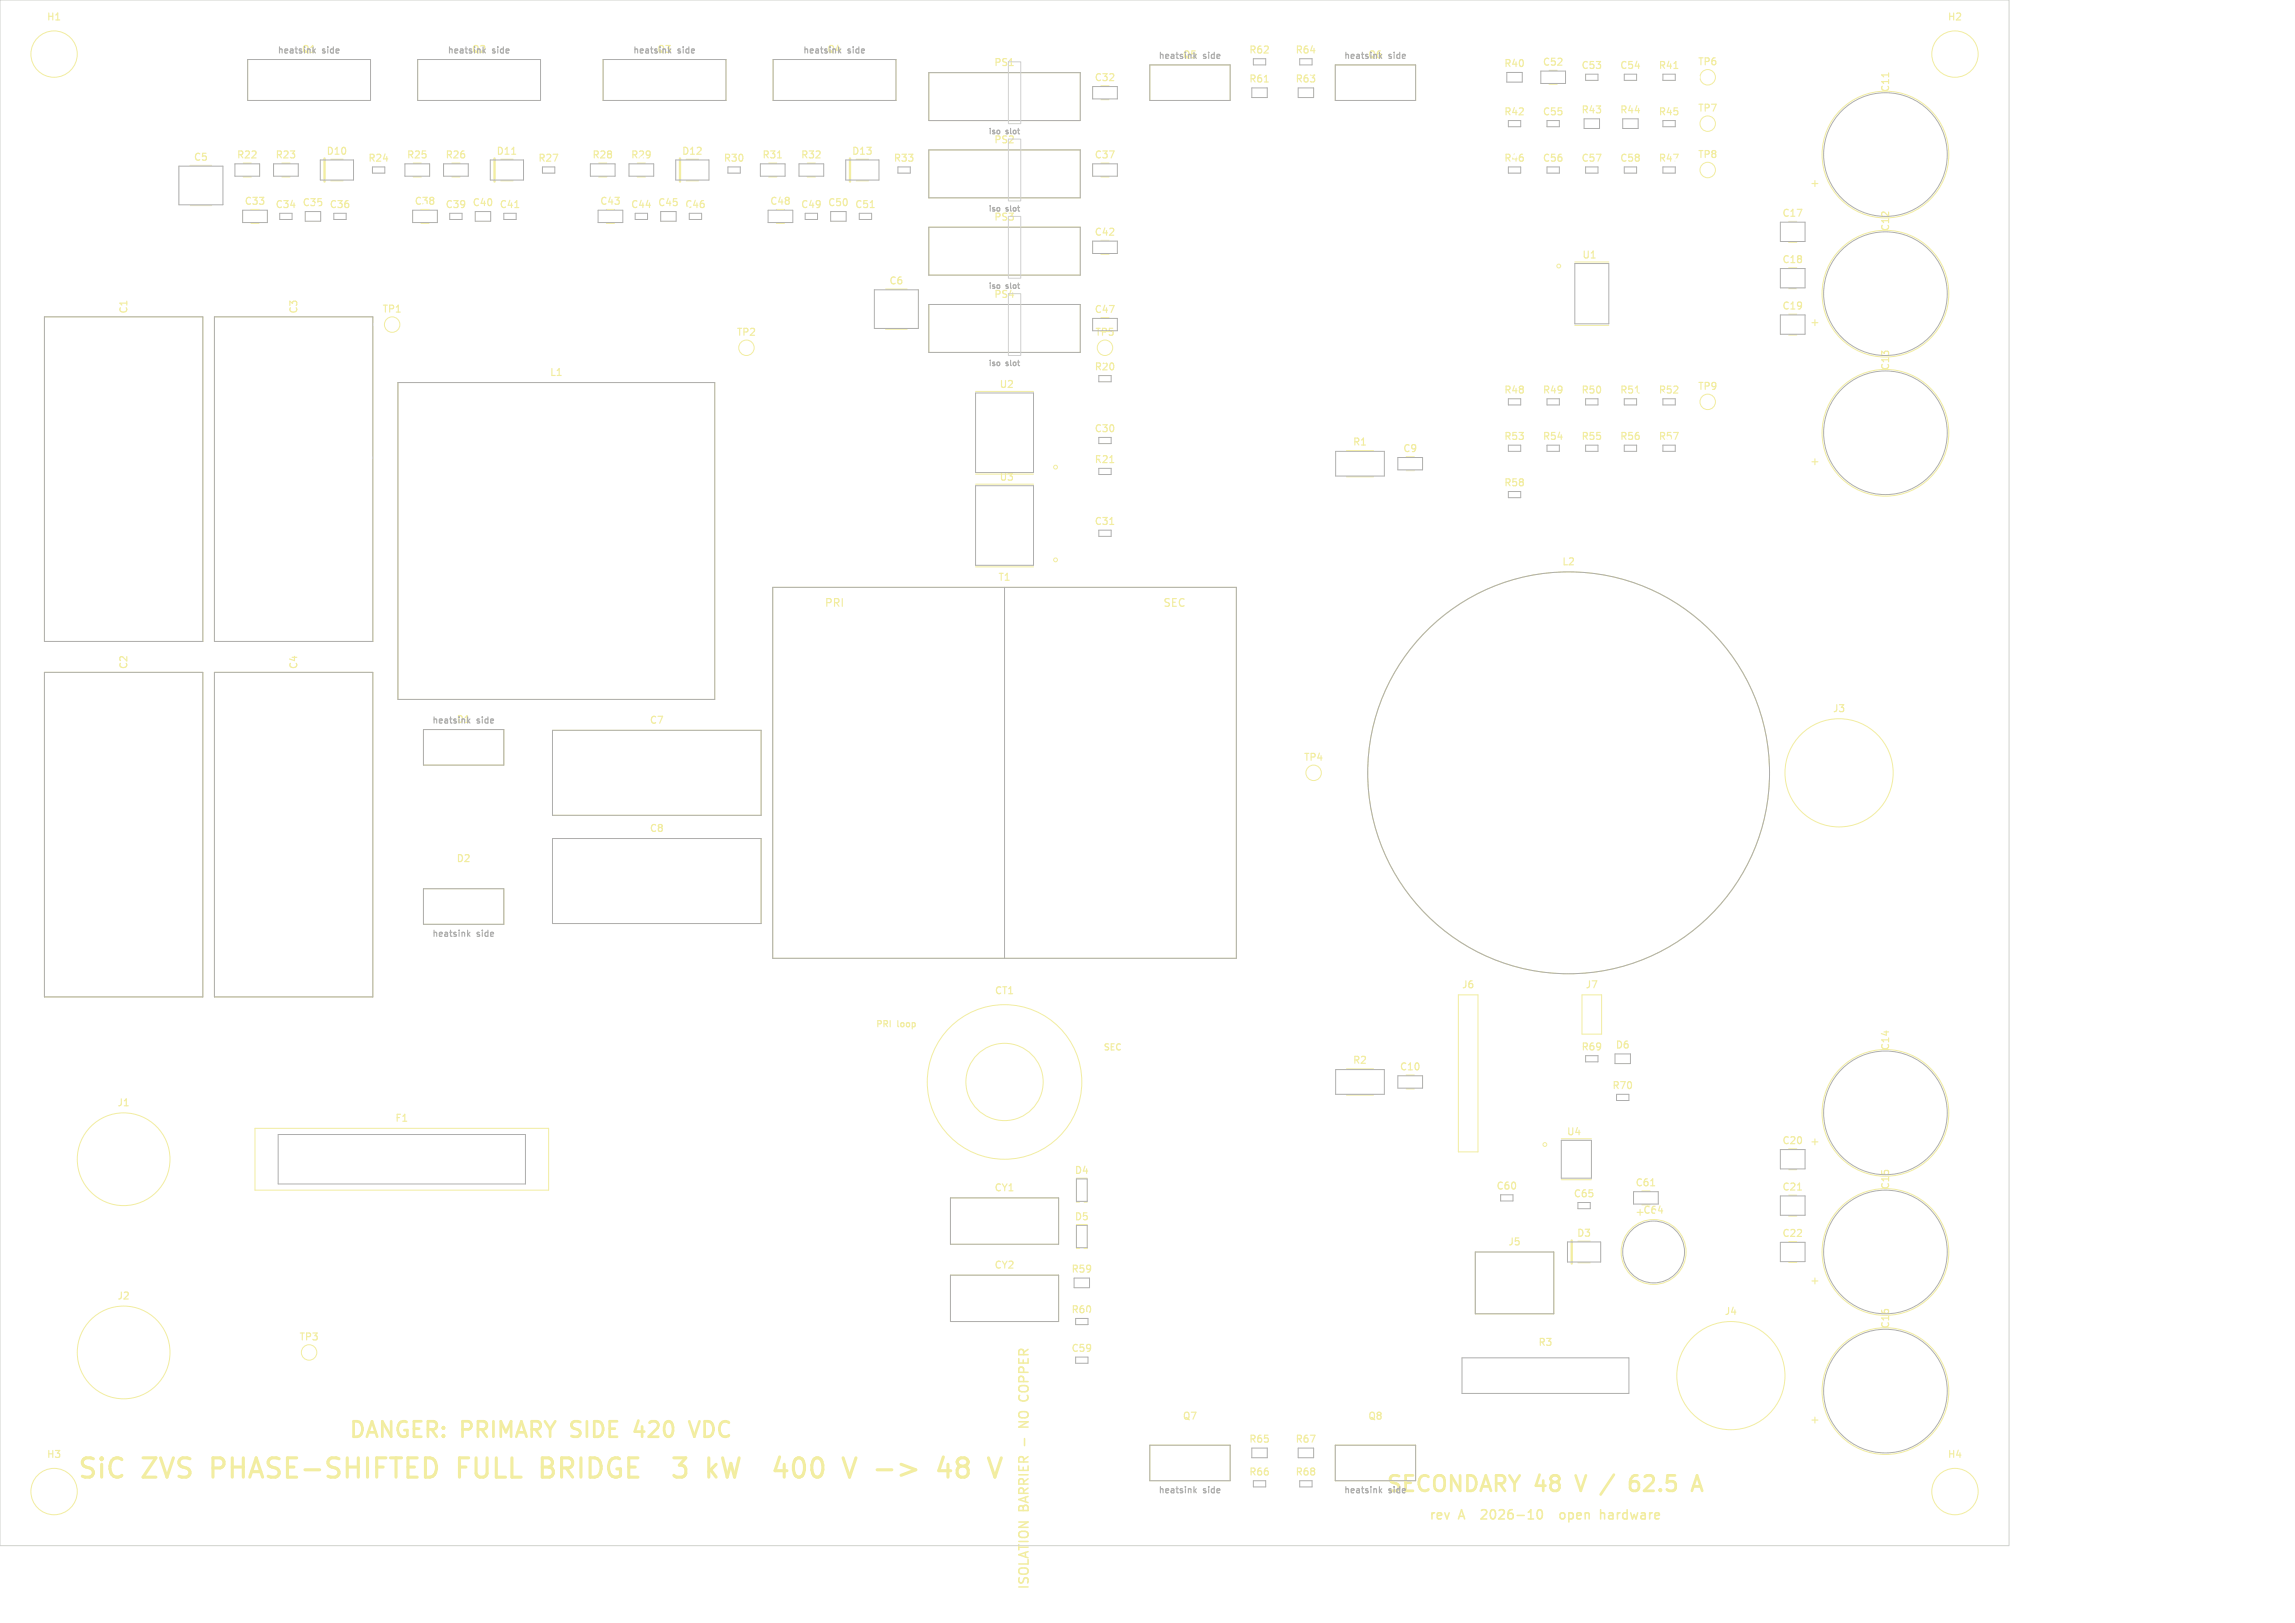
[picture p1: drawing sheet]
<svg xmlns="http://www.w3.org/2000/svg" width="297mm" height="210mm" viewBox="0 0 297 210" stroke-linecap="round" stroke-linejoin="round" font-family="sans-serif">
<defs><g id="words">
<g font-size="3.5" fill="#f2eda1">
<text x="9.8" y="191.9">SiC</text>
<text x="18.5" y="191.9">ZVS</text>
<text x="28" y="191.9">PHASE-SHIFTED</text>
<text x="60.6" y="191.9">FULL</text>
<text x="72" y="191.9">BRIDGE</text>
<text x="90.7" y="191.9">3</text>
<text x="95.7" y="191.9">kW</text>
<text x="105.8" y="191.9">400</text>
<text x="115.5" y="191.9">V -&gt;</text>
</g>
<g font-size="2.8" fill="#f2eda1">
<text x="45" y="186.5">DANGER:</text>
<text x="59.7" y="186.5">PRIMARY</text>
<text x="74.5" y="186.5">SIDE</text>
<text x="83.4" y="186.5">420</text>
<text x="91.3" y="186.5">VDC</text>
<text x="204.7" y="193.5">V</text>
<text x="212.8" y="193.5">62.5</text>
</g>
<text font-size="2.8" fill="#afafaf" x="179.2" y="193.5">SECONDARY 48</text>
<g font-size="1.7" fill="#f2eda1">
<text x="133.4" y="184" transform="rotate(-90 133.4 184)">NO</text>
<text x="133.4" y="180.3" transform="rotate(-90 133.4 180.3)">COPPER</text>
<text x="133.4" y="195.6" transform="rotate(-90 133.4 195.6)">BARRIER</text>
<text x="184.8" y="196.9">rev</text>
<text x="188.8" y="196.9">A</text>
<text x="192.4" y="196.9">2026-10</text>
<text x="203.3" y="196.9">open</text>
<text x="208.8" y="196.9">hardware</text>
<text x="133.4" y="205.8" transform="rotate(-90 133.4 205.8)">ISOLATION</text>
</g>
<g font-size="1.4" fill="#f2eda1">
<text x="235.5" y="24.5" transform="rotate(-90 235.5 24.5)">+</text>
<text x="235.5" y="42.5" transform="rotate(-90 235.5 42.5)">+</text>
<text x="235.5" y="60.5" transform="rotate(-90 235.5 60.5)">+</text>
<text x="106.6" y="78.7">PRI</text>
<text x="150.4" y="78.7">SEC</text>
<text x="235.5" y="148.5" transform="rotate(-90 235.5 148.5)">+</text>
<text x="235.5" y="166.5" transform="rotate(-90 235.5 166.5)">+</text>
<text x="235.5" y="184.5" transform="rotate(-90 235.5 184.5)">+</text>
</g>
<text font-size="1.4" fill="#fff" x="211.5" y="157.5">+ C64</text>
<g font-size="1.3" fill="#f2eda1">
<text x="6" y="2.8">H1</text>
<text x="252" y="2.8">H2</text>
<text x="128.6" y="8.8">PS1</text>
<text x="141.6" y="10.7">C32</text>
<text x="161.6" y="7.1">R62</text>
<text x="161.6" y="10.9">R61</text>
<text x="167.6" y="7.1">R64</text>
<text x="167.6" y="10.9">R63</text>
<text x="194.6" y="8.9">R40</text>
<text x="199.6" y="8.7">C52</text>
<text x="204.6" y="9.1">C53</text>
<text x="209.6" y="9.1">C54</text>
<text x="214.6" y="9.1">R41</text>
<text x="219.6" y="8.6">TP6</text>
<text x="194.6" y="15.1">R42</text>
<text x="199.6" y="15.1">C55</text>
<text x="204.6" y="14.9">R43</text>
<text x="209.6" y="14.9">R44</text>
<text x="214.6" y="15.1">R45</text>
<text x="219.6" y="14.6">TP7</text>
<text x="244.7" y="12" transform="rotate(-90 244.7 12)">C11</text>
<text x="25" y="21">C5</text>
<text x="30.6" y="20.7">R22</text>
<text x="35.6" y="20.7">R23</text>
<text x="42.2" y="20.2">D10</text>
<text x="47.6" y="21.1">R24</text>
<text x="52.6" y="20.7">R25</text>
<text x="57.6" y="20.7">R26</text>
<text x="64.2" y="20.2">D11</text>
<text x="69.6" y="21.1">R27</text>
<text x="76.6" y="20.7">R28</text>
<text x="88.2" y="20.2">D12</text>
<text x="93.6" y="21.1">R30</text>
<text x="98.6" y="20.7">R31</text>
<text x="103.6" y="20.7">R32</text>
<text x="110.2" y="20.2">D13</text>
<text x="115.6" y="21.1">R33</text>
<text x="128.6" y="18.8">PS2</text>
<text x="141.6" y="20.7">C37</text>
<text x="199.6" y="21.1">C56</text>
<text x="204.6" y="21.1">C57</text>
<text x="209.6" y="21.1">C58</text>
<text x="219.6" y="20.6">TP8</text>
<text x="31.6" y="26.7">C33</text>
<text x="35.6" y="27.1">C34</text>
<text x="42.6" y="27.1">C36</text>
<text x="57.6" y="27.1">C39</text>
<text x="61.1" y="26.9">C40</text>
<text x="64.6" y="27.1">C41</text>
<text x="77.6" y="26.7">C43</text>
<text x="81.6" y="27.1">C44</text>
<text x="85.1" y="26.9">C45</text>
<text x="99.6" y="26.7">C48</text>
<text x="103.6" y="27.1">C49</text>
<text x="107.1" y="26.9">C50</text>
<text x="128.6" y="28.8">PS3</text>
<text x="230.6" y="28.2">C17</text>
<text x="141.6" y="30.7">C42</text>
<text x="204.7" y="33.6">U1</text>
<text x="230.6" y="34.3">C18</text>
<text x="244.7" y="30" transform="rotate(-90 244.7 30)">C12</text>
<text x="16.7" y="40.7" transform="rotate(-90 16.7 40.7)">C1</text>
<text x="38.7" y="40.7" transform="rotate(-90 38.7 40.7)">C3</text>
<text x="49.4" y="40.6">TP1</text>
<text x="115" y="37">C6</text>
<text x="128.6" y="38.7">PS4</text>
<text x="141.6" y="40.7">C47</text>
<text x="230.6" y="40.3">C19</text>
<text x="95.2" y="43.6">TP2</text>
<text x="141.6" y="43.6">TP5</text>
<text x="71.1" y="48.9">L1</text>
<text x="129.3" y="50.4">U2</text>
<text x="141.6" y="48.1">R20</text>
<text x="194.6" y="51.1">R48</text>
<text x="199.6" y="51.1">R49</text>
<text x="204.6" y="51.1">R50</text>
<text x="219.6" y="50.6">TP9</text>
<text x="244.7" y="48" transform="rotate(-90 244.7 48)">C13</text>
<text x="141.6" y="56.1">C30</text>
<text x="175" y="57.9">R1</text>
<text x="181.5" y="58.7">C9</text>
<text x="194.6" y="57.1">R53</text>
<text x="199.6" y="57.1">R54</text>
<text x="204.6" y="57.1">R55</text>
<text x="209.6" y="57.1">R56</text>
<text x="129.3" y="62.4">U3</text>
<text x="194.6" y="63.1">R58</text>
<text x="141.6" y="68.1">C31</text>
<text x="129.1" y="75.4">T1</text>
<text x="202.1" y="73.4">L2</text>
<text x="16.7" y="86.7" transform="rotate(-90 16.7 86.7)">C2</text>
<text x="38.7" y="86.7" transform="rotate(-90 38.7 86.7)">C4</text>
<text x="84" y="93.8">C7</text>
<text x="237.1" y="92.4">J3</text>
<text x="168.6" y="98.7">TP4</text>
<text x="84" y="107.8">C8</text>
<text x="59" y="111.8">D2</text>
<text x="128.6" y="128.8">CT1</text>
<text x="189.1" y="128.1">J6</text>
<text x="205.1" y="128.1">J7</text>
<text x="175" y="137.9">R2</text>
<text x="204.6" y="136.1">R69</text>
<text x="209" y="135.9">D6</text>
<text x="244.7" y="136" transform="rotate(-90 244.7 136)">C14</text>
<text x="15.1" y="143.3">J1</text>
<text x="181.1" y="138.7">C10</text>
<text x="208.6" y="141.1">R70</text>
<text x="51.1" y="145.3">F1</text>
<text x="202.7" y="147.1">U4</text>
<text x="230.6" y="148.2">C20</text>
<text x="128.6" y="154.3">CY1</text>
<text x="139" y="152.1">D4</text>
<text x="193.6" y="154.1">C60</text>
<text x="203.6" y="155.1">C65</text>
<text x="211.6" y="153.7">C61</text>
<text x="230.6" y="154.2">C21</text>
<text x="244.7" y="154" transform="rotate(-90 244.7 154)">C15</text>
<text x="195.1" y="161.3">J5</text>
<text x="204" y="160.2">D3</text>
<text x="230.6" y="160.3">C22</text>
<text x="128.6" y="164.3">CY2</text>
<text x="138.6" y="164.9">R59</text>
<text x="15.1" y="168.3">J2</text>
<text x="38.6" y="173.6">TP3</text>
<text x="223.1" y="170.3">J4</text>
<text x="244.7" y="172" transform="rotate(-90 244.7 172)">C16</text>
<text x="138.6" y="175.1">C59</text>
<text x="199" y="174.3">R3</text>
<text x="153" y="183.9">Q7</text>
<text x="177" y="183.9">Q8</text>
<text x="6" y="188.8">H3</text>
<text x="161.6" y="191.1">R66</text>
<text x="161.6" y="186.9">R65</text>
<text x="167.6" y="191.1">R68</text>
<text x="167.6" y="186.9">R67</text>
<text x="252" y="188.8">H4</text>
</g>
<g font-size="1.3" fill="#afafaf">
<text x="39" y="7.1">Q1</text>
<text x="61" y="7.1">Q2</text>
<text x="85" y="7.1">Q3</text>
<text x="107" y="7.1">Q4</text>
<text x="153" y="7.8">Q5</text>
<text x="177" y="7.8">Q6</text>
<text x="59" y="93.7">D1</text>
<text x="139" y="158.1">D5</text>
</g>
<g font-size="1.3" fill="#fff">
<text x="81.6" y="20.7">R29</text>
<text x="194.6" y="21.1">R46</text>
<text x="214.6" y="21.1">R47</text>
<text x="39.1" y="26.9">C35</text>
<text x="53.6" y="26.7">C38</text>
<text x="88.6" y="27.1">C46</text>
<text x="110.6" y="27.1">C51</text>
<text x="209.6" y="51.1">R51</text>
<text x="214.6" y="51.1">R52</text>
<text x="214.6" y="57.1">R57</text>
<text x="141.6" y="60.1">R21</text>
<text x="138.6" y="170.1">R60</text>
</g>
<g font-size="1.1" fill="#afafaf">
<text x="35.8" y="7.1">heatsink</text>
<text x="41.7" y="7.1">side</text>
<text x="57.8" y="7.1">heatsink</text>
<text x="63.7" y="7.1">side</text>
<text x="81.8" y="7.1">heatsink</text>
<text x="87.7" y="7.1">side</text>
<text x="103.8" y="7.1">heatsink</text>
<text x="109.7" y="7.1">side</text>
<text x="149.8" y="7.8">heatsink</text>
<text x="155.7" y="7.8">side</text>
<text x="173.8" y="7.8">heatsink</text>
<text x="179.7" y="7.8">side</text>
<text x="55.8" y="93.8">heatsink</text>
<text x="61.7" y="93.8">side</text>
<text x="55.8" y="121.4">heatsink</text>
<text x="61.7" y="121.4">side</text>
<text x="149.8" y="193.4">heatsink</text>
<text x="155.7" y="193.4">side</text>
<text x="173.8" y="193.4">heatsink</text>
<text x="179.7" y="193.4">side</text>
</g>
<g font-size="1.1" fill="#f2eda1">
<text x="113.3" y="133.1">PRI</text>
<text x="116.1" y="133.1">loop</text>
<text x="142.7" y="136.1">SEC</text>
</g>
<g font-size="1" fill="#afafaf">
<text x="127.8" y="17.6">iso</text>
<text x="130.2" y="17.6">slot</text>
<text x="127.8" y="27.6">iso</text>
<text x="130.2" y="27.6">slot</text>
<text x="127.8" y="37.6">iso</text>
<text x="130.2" y="37.6">slot</text>
<text x="127.8" y="47.6">iso</text>
<text x="130.2" y="47.6">slot</text>
</g>
</g></defs>
<path d="M131.9 180.6v.5M132.6 186.1v1M133 180.6v.5M133 184l-1.2 .7h1.2M191.9 195.3l-.2 .2M192.3 195.9l-.6 .6h.7M199 195.5l.3-.2a.75 .75 0 0 1 0 1.2l-.3-.1M201.9 195.9l.2-.2 .4 .2v.4l-.1 .2h-.3l-.2-.1zM207.1 195.3v1.2M207.3 195.7h.2l.2 .2v.6M208.6 195.7l-.4 .1M208.6 196.1h-.3a.24 .24 0 0 0-.1 .2 .24 .24 0 0 0 .1 .2h.3" fill="none" stroke="#f2eda1" stroke-width=".2"/>
<path d="M82.6 183.8l-.5 1.4h1.3M89.2 183.9l.7 2 .6-2M208.9 190.8l-1.8 2.6M211.9 190.9a.79 .79 0 0 0-.9 .9v.7l.1 .3 .6 .1 .3-.2M212 191.9l-.3-.2h-.4l-.3 .2v.1M219 192.9l.6-2 .7 2M219.1 192.3h1" fill="none" stroke="#f2eda1" stroke-width=".35"/>
<g fill="none" stroke="#f2eda1" stroke-width=".4">
<path d="M59.5 189.8h.8M60.7 188.6h-1.2v2.5M70.2 189.8h.8M70.2 188.6h.8l.3 .2M70.2 191.1h.9M71 189.8l.4 .1M71.3 189.7l-.3 .1M87.2 188.6h1.5l-.8 1a.68 .68 0 0 1 .8 .5v.6l-.2 .3-.2 .1h-.7l-.4-.2M93.5 188.6l.6 2.5 .5-1.7 .5 1.7M103 188.8a.59 .59 0 0 1 1 .3 1.95 1.95 0 0 1-.2 1.9 .59 .59 0 0 1-1-.3 1.95 1.95 0 0 1 .2-1.9zM113.5 190.2h1.9M124.3 188.6h.5a.54 .54 0 0 1 .5 .6 .54 .54 0 0 1-.5 .5"/>
<path d="M124.3 189.7h.5M124.8 189.7l.4 .2 .1 .3v.5l-.1 .2-.4 .2h-.5M127.9 188.6l.9 2.5 .8-2.5"/>
</g>
<g fill="none" stroke="#f2eda1" stroke-width=".15">
<path d="M66.2 20h.5M130.6 8.5h.5M163.6 10.6h.5M216.6 8.9h.5M244.4 9.4v.6M66.6 26.9h.5M100.6 20.4h.5M112.6 26.9h.5M143.6 59.9h.5M211.6 50.9h.5M143.6 67.9h.5M213.6 153.4h.5"/>
<path d="M232.6 154h.5"/>
</g>
<g fill="none" stroke="#f2eda1" stroke-width=".13">
<path d="M32 7.7h16v5.3h-16zM54 7.7h16v5.3h-16zM78 7.7h16v5.3h-16zM100.1 7.7h15.8v5.3h-15.8zM120.2 9.4h19.6v6.2h-19.6zM120.2 19.4h19.6v6.2h-19.6zM142.5 12.9h1M148.8 8.4h10.4v4.6h-10.4zM172.8 8.4h10.4v4.6h-10.4zM200.5 10.9h1M24.6 21.4h2.8M24.6 26.6h2.8"/>
<path d="M31.5 22.9h1M32.5 28.9h1M36.5 22.9h1M42.8 23.4h1.6M53.5 22.9h1M54.5 28.9h1M58.5 22.9h1M64.8 23.4h1.6M77.5 22.9h1M78.5 28.9h1M82.5 22.9h1M88.8 23.4h1.6"/>
<path d="M99.5 22.9h1M100.5 28.9h1M104.5 22.9h1M110.8 23.4h1.6M114.6 37.4h2.8M120.2 29.4h19.6v6.2h-19.6zM120.2 39.4h19.6v6.2h-19.6zM142.5 22.9h1M142.5 32.9h1M203.8 33.9h4.4M231.5 37.3h1M231.5 31.3h1"/>
<path d="M5.8 41h20.4v42h-20.4zM27.8 41h20.5v42h-20.5zM51.5 49.5h41v41h-41zM114.6 42.6h2.8M126.2 50.6h7.6M174.3 58.3h3.4M203.8 42.1h4.4M231.5 43.3h1M100 76h60v48h-60zM126.2 73.4h7.6M126.2 62.7h7.6M126.2 61.3h7.6"/>
<path d="M174.3 61.7h3.4M182 60.9h1M5.8 87h20.4v42h-20.4zM27.8 87h20.5v42h-20.5zM54.8 94.4h10.4v4.6h-10.4zM71.5 94.5h27v11h-27zM54.8 115h10.4v4.6h-10.4zM71.5 108.5h27v11h-27zM174.3 138.3h3.4M188.7 128.7h2.6v20.4h-2.6zM204.7 128.7h2.6v5.1h-2.6zM33 146h38v8h-38z"/>
<path d="M123 155h14v6h-14zM139.3 155.6h.4M140.3 155.6h.4M174.3 141.7h3.4M182 140.9h1M202 147.3h4M202 152.6h4M231.5 157.3h1M231.5 151.3h1M123 165h14v6h-14zM139.3 161.6h.4M140.3 161.6h.4"/>
<path d="M190.9 162h10.2v8h-10.2zM204.2 163.4h1.6M231.5 163.3h1M148.8 187h10.4v4.6h-10.4zM172.8 187h10.4v4.6h-10.4z"/>
<circle cx="7" cy="7" r="3"/>
<circle cx="221" cy="10" r="1"/>
<circle cx="221" cy="16" r="1"/>
<circle cx="253" cy="7" r="3"/>
<circle cx="201.7" cy="34.4" r=".25"/>
<circle cx="221" cy="22" r="1"/>
<circle cx="244" cy="20" r="8.2"/>
<circle cx="244" cy="38" r="8.2"/>
<circle cx="50.7" cy="42" r="1"/>
<circle cx="96.6" cy="45" r="1"/>
<circle cx="143" cy="45" r="1"/>
<circle cx="221" cy="52" r="1"/>
<circle cx="244" cy="56" r="8.2"/>
<circle cx="136.6" cy="60.4" r=".25"/>
<circle cx="136.6" cy="72.4" r=".25"/>
<circle cx="170" cy="100" r="1"/>
<circle cx="238" cy="100" r="7"/>
<circle cx="203" cy="100" r="26"/>
<circle cx="130" cy="140" r="10"/>
<circle cx="130" cy="140" r="5"/>
<circle cx="16" cy="150" r="6"/>
<circle cx="199.9" cy="148.1" r=".25"/>
<circle cx="244" cy="144" r="8.2"/>
<circle cx="16" cy="175" r="6"/>
<circle cx="40" cy="175" r="1"/>
<circle cx="214" cy="162" r="4.2"/>
<circle cx="224" cy="178" r="7"/>
<circle cx="244" cy="162" r="8.2"/>
<circle cx="7" cy="193" r="3"/>
<circle cx="244" cy="180" r="8.2"/>
<circle cx="253" cy="193" r="3"/>
</g>
<path d="M42 20.5v3M64 20.5v3M88 20.5v3M110 20.5v3M203.4 160.5v3" fill="none" stroke="#f2eda1" stroke-width=".3"/>
<g fill="#fff" stroke="#fff" stroke-width=".13">
<circle cx="193" cy="10" r=".2"/>
<circle cx="141.7" cy="58.2" r=".2"/>
<circle cx="194.2" cy="156" r=".2"/>
<circle cx="141.5" cy="63.5" r=".2"/>
<circle cx="191.5" cy="10" r=".2"/>
<circle cx="143" cy="12" r=".2"/>
<circle cx="196" cy="144" r=".2"/>
<circle cx="217" cy="59.2" r=".2"/>
<circle cx="192" cy="19.8" r=".2"/>
<circle cx="194.2" cy="19.8" r=".2"/>
<circle cx="194.2" cy="22" r=".2"/>
<circle cx="192" cy="36.2" r=".2"/>
<circle cx="219.7" cy="10" r=".2"/>
<circle cx="219.7" cy="40.5" r=".2"/>
<circle cx="141" cy="153" r=".2"/>
<circle cx="209.2" cy="20.8" r=".2"/>
<circle cx="195.8" cy="53.2" r=".2"/>
<circle cx="200.2" cy="53.2" r=".2"/>
<circle cx="195.2" cy="17" r=".2"/>
<circle cx="195.2" cy="35" r=".2"/>
<circle cx="48" cy="59.2" r=".2"/>
<circle cx="35.8" cy="23.5" r=".2"/>
<circle cx="59" cy="23.5" r=".2"/>
<circle cx="94" cy="52.8" r=".2"/>
<circle cx="104.7" cy="37.8" r=".2"/>
<circle cx="94" cy="37.8" r=".2"/>
<circle cx="82" cy="23.5" r=".2"/>
<circle cx="114.5" cy="71.2" r=".2"/>
<circle cx="116" cy="64.7" r=".2"/>
<circle cx="99.3" cy="23.5" r=".2"/>
<circle cx="119.3" cy="8.7" r=".2"/>
<circle cx="125" cy="8.7" r=".2"/>
<circle cx="94" cy="33.8" r=".2"/>
<circle cx="94" cy="23.2" r=".2"/>
<circle cx="117.5" cy="23" r=".2"/>
<circle cx="120.7" cy="26.5" r=".2"/>
<circle cx="115.7" cy="26.5" r=".2"/>
<circle cx="140" cy="62" r=".2"/>
<circle cx="218.5" cy="22" r=".2"/>
<circle cx="141.5" cy="72.5" r=".2"/>
<circle cx="219" cy="38.8" r=".2"/>
<circle cx="218.5" cy="32" r=".2"/>
<circle cx="217.7" cy="38" r=".2"/>
<circle cx="142.7" cy="71.2" r=".2"/>
<circle cx="217" cy="32" r=".2"/>
<circle cx="195.8" cy="149.2" r=".2"/>
<circle cx="216.7" cy="38.2" r=".2"/>
<circle cx="199.2" cy="92" r=".2"/>
<circle cx="199.2" cy="90.5" r=".2"/>
<circle cx="217.7" cy="39.2" r=".2"/>
<circle cx="195.8" cy="152" r=".2"/>
<circle cx="202" cy="171" r=".2"/>
<circle cx="40" cy="176.7" r=".2"/>
<circle cx="118.5" cy="43.5" r=".2"/>
<circle cx="28.5" cy="27.5" r=".2"/>
<circle cx="195.2" cy="43.2" r=".2"/>
<circle cx="196" cy="45.5" r=".2"/>
<circle cx="176.8" cy="16.5" r=".2"/>
<circle cx="155.2" cy="183.5" r=".2"/>
<circle cx="183.9" cy="61.9" r=".2"/>
<circle cx="143" cy="46.7" r=".2"/>
<circle cx="201.8" cy="59.4" r=".2"/>
<circle cx="206.8" cy="53.4" r=".2"/>
<circle cx="144.4" cy="13.8" r=".2"/>
<circle cx="211.8" cy="59.4" r=".2"/>
<circle cx="196.5" cy="150.6" r=".2"/>
<circle cx="169.8" cy="193.4" r=".2"/>
<circle cx="163.8" cy="193.4" r=".2"/>
<circle cx="202.4" cy="11.8" r=".2"/>
<circle cx="144.4" cy="23.8" r=".2"/>
<circle cx="143.8" cy="70.4" r=".2"/>
<circle cx="141" cy="167.7" r=".2"/>
<circle cx="233.4" cy="38.3" r=".2"/>
<circle cx="216.8" cy="53.4" r=".2"/>
<circle cx="187.7" cy="178" r=".2"/>
<circle cx="207.1" cy="163.9" r=".2"/>
<circle cx="144.4" cy="33.8" r=".2"/>
<circle cx="211.8" cy="23.4" r=".2"/>
<circle cx="143.8" cy="50.4" r=".2"/>
<circle cx="183.9" cy="141.8" r=".2"/>
<circle cx="201.8" cy="53.4" r=".2"/>
<circle cx="140.7" cy="68.6" r=".2"/>
<circle cx="205.8" cy="157.4" r=".2"/>
<circle cx="137.7" cy="161" r=".2"/>
<circle cx="206.8" cy="11.4" r=".2"/>
<circle cx="233.4" cy="44.3" r=".2"/>
<circle cx="140.7" cy="55.4" r=".2"/>
<circle cx="143.8" cy="58.4" r=".2"/>
<circle cx="140.7" cy="67.4" r=".2"/>
<circle cx="140.7" cy="56.6" r=".2"/>
<circle cx="137.7" cy="155" r=".2"/>
<circle cx="201.8" cy="17.4" r=".2"/>
<circle cx="233.4" cy="164.3" r=".2"/>
<circle cx="140.8" cy="177.4" r=".2"/>
<circle cx="215.9" cy="34.4" r=".2"/>
<circle cx="211.8" cy="11.4" r=".2"/>
<circle cx="233.4" cy="152.3" r=".2"/>
<circle cx="143.8" cy="62.4" r=".2"/>
<circle cx="187.7" cy="180" r=".2"/>
<circle cx="196.8" cy="53.4" r=".2"/>
<circle cx="163.8" cy="9.4" r=".2"/>
<circle cx="196.8" cy="65.4" r=".2"/>
<circle cx="209" cy="138.7" r=".2"/>
<circle cx="233.4" cy="32.3" r=".2"/>
<circle cx="144.4" cy="40.1" r=".2"/>
<circle cx="169.8" cy="9.4" r=".2"/>
<circle cx="187.7" cy="176" r=".2"/>
<circle cx="216.8" cy="23.4" r=".2"/>
<circle cx="195.8" cy="156.4" r=".2"/>
<circle cx="196.8" cy="17.4" r=".2"/>
<circle cx="233.4" cy="158.3" r=".2"/>
<circle cx="216.8" cy="17.4" r=".2"/>
<circle cx="204.5" cy="95.3" r=".2"/>
<circle cx="167" cy="12" r=".2"/>
<circle cx="192.7" cy="95.3" r=".2"/>
<circle cx="212.3" cy="149.2" r=".2"/>
<circle cx="167" cy="188" r=".2"/>
<circle cx="212.3" cy="152" r=".2"/>
<circle cx="194" cy="55.5" r=".2"/>
<circle cx="194.2" cy="37.2" r=".2"/>
<circle cx="194" cy="60" r=".2"/>
<circle cx="209.2" cy="22" r=".2"/>
<circle cx="48.5" cy="42" r=".2"/>
<circle cx="94.5" cy="45" r=".2"/>
<circle cx="218.5" cy="63.5" r=".2"/>
<circle cx="217" cy="63.5" r=".2"/>
<circle cx="218.7" cy="39.8" r=".2"/>
<circle cx="195.2" cy="39.8" r=".2"/>
<circle cx="203" cy="52.5" r=".2"/>
<circle cx="23.5" cy="27.5" r=".2"/>
<circle cx="113.5" cy="43.5" r=".2"/>
<circle cx="204.2" cy="10" r=".2"/>
<circle cx="212.2" cy="32.7" r=".2"/>
<circle cx="34.5" cy="29.8" r=".2"/>
<circle cx="118.5" cy="58" r=".2"/>
<circle cx="113.5" cy="20.3" r=".2"/>
<circle cx="113.5" cy="54" r=".2"/>
<circle cx="112.7" cy="35" r=".2"/>
<circle cx="116" cy="70" r=".2"/>
<circle cx="110.3" cy="32" r=".2"/>
<circle cx="103.5" cy="44.8" r=".2"/>
<circle cx="118.5" cy="66" r=".2"/>
<circle cx="104" cy="29" r=".2"/>
<circle cx="116" cy="60.5" r=".2"/>
<circle cx="118.3" cy="10.3" r=".2"/>
<circle cx="116" cy="51.5" r=".2"/>
<circle cx="117" cy="24.5" r=".2"/>
<circle cx="118.5" cy="72.5" r=".2"/>
<circle cx="117.3" cy="30.5" r=".2"/>
<circle cx="106.3" cy="36.5" r=".2"/>
<circle cx="122" cy="62" r=".2"/>
<circle cx="106.3" cy="29.2" r=".2"/>
<circle cx="230.6" cy="32.3" r=".2"/>
<circle cx="230.6" cy="152.3" r=".2"/>
<circle cx="230.6" cy="164.3" r=".2"/>
<circle cx="230.6" cy="38.3" r=".2"/>
<circle cx="230.6" cy="158.3" r=".2"/>
<circle cx="230.6" cy="44.3" r=".2"/>
<circle cx="205" cy="17.7" r=".2"/>
<circle cx="196.2" cy="136.3" r=".2"/>
<circle cx="195.2" cy="60.2" r=".2"/>
<circle cx="210.3" cy="11" r=".2"/>
<circle cx="207.7" cy="32.8" r=".2"/>
<circle cx="58.2" cy="14" r=".75"/>
<circle cx="60.7" cy="14" r=".75"/>
<circle cx="63.3" cy="14" r=".75"/>
<circle cx="65.8" cy="14" r=".75"/>
<circle cx="206" cy="130" r=".5"/>
<circle cx="206" cy="132.5" r=".5"/>
<circle cx="188" cy="96" r="1.6"/>
<circle cx="188" cy="104" r="1.6"/>
<circle cx="218" cy="96" r="1.6"/>
<circle cx="218" cy="104" r="1.6"/>
<circle cx="38" cy="80.7" r=".65"/>
<circle cx="38" cy="43.2" r=".65"/>
<circle cx="116" cy="145" r=".75"/>
<circle cx="116" cy="135" r=".75"/>
<circle cx="144" cy="137.5" r=".45"/>
<circle cx="144" cy="142.5" r=".45"/>
<circle cx="212.2" cy="162" r=".45"/>
<circle cx="215.7" cy="162" r=".45"/>
<circle cx="123.8" cy="168" r=".6"/>
<circle cx="136.2" cy="168" r=".6"/>
<circle cx="238" cy="100" r="2.75"/>
<circle cx="244" cy="41.7" r=".6"/>
<circle cx="244" cy="34.2" r=".6"/>
<circle cx="104.2" cy="14" r=".75"/>
<circle cx="106.7" cy="14" r=".75"/>
<circle cx="109.3" cy="14" r=".75"/>
<circle cx="111.8" cy="14" r=".75"/>
<circle cx="57.5" cy="100" r=".7"/>
<circle cx="62.5" cy="100" r=".7"/>
<circle cx="73.7" cy="100" r=".6"/>
<circle cx="96.2" cy="100" r=".6"/>
<circle cx="16" cy="80.7" r=".65"/>
<circle cx="16" cy="43.2" r=".65"/>
<circle cx="123.8" cy="158" r=".6"/>
<circle cx="136.2" cy="158" r=".6"/>
<circle cx="244" cy="183.7" r=".6"/>
<circle cx="244" cy="176.2" r=".6"/>
<circle cx="82.2" cy="14" r=".75"/>
<circle cx="84.7" cy="14" r=".75"/>
<circle cx="87.3" cy="14" r=".75"/>
<circle cx="89.8" cy="14" r=".75"/>
<circle cx="151.5" cy="14" r=".65"/>
<circle cx="154" cy="14" r=".65"/>
<circle cx="156.5" cy="14" r=".65"/>
<circle cx="16" cy="175" r="2.25"/>
<circle cx="244" cy="165.7" r=".6"/>
<circle cx="244" cy="158.2" r=".6"/>
<circle cx="175.5" cy="14" r=".65"/>
<circle cx="178" cy="14" r=".65"/>
<circle cx="180.5" cy="14" r=".65"/>
<circle cx="62.5" cy="114" r=".7"/>
<circle cx="57.5" cy="114" r=".7"/>
<circle cx="73.7" cy="114" r=".6"/>
<circle cx="96.2" cy="114" r=".6"/>
<circle cx="7" cy="7" r="2.15"/>
<circle cx="57" cy="67.5" r=".75"/>
<circle cx="57" cy="72.5" r=".75"/>
<circle cx="87" cy="67.5" r=".75"/>
<circle cx="87" cy="72.5" r=".75"/>
<circle cx="244" cy="59.7" r=".6"/>
<circle cx="244" cy="52.2" r=".6"/>
<circle cx="190" cy="130" r=".5"/>
<circle cx="190" cy="132.5" r=".5"/>
<circle cx="190" cy="135.1" r=".5"/>
<circle cx="190" cy="137.6" r=".5"/>
<circle cx="190" cy="140.2" r=".5"/>
<circle cx="190" cy="142.7" r=".5"/>
<circle cx="190" cy="145.2" r=".5"/>
<circle cx="190" cy="147.8" r=".5"/>
<circle cx="180.5" cy="186" r=".65"/>
<circle cx="178" cy="186" r=".65"/>
<circle cx="175.5" cy="186" r=".65"/>
<circle cx="253" cy="193" r="2.15"/>
<circle cx="108" cy="92.4" r=".75"/>
<circle cx="108" cy="97.5" r=".75"/>
<circle cx="108" cy="102.5" r=".75"/>
<circle cx="108" cy="107.6" r=".75"/>
<circle cx="108" cy="112.7" r=".75"/>
<circle cx="108" cy="117.8" r=".75"/>
<circle cx="108" cy="82.2" r=".75"/>
<circle cx="108" cy="87.3" r=".75"/>
<circle cx="152" cy="82.2" r=".75"/>
<circle cx="152" cy="87.3" r=".75"/>
<circle cx="152" cy="92.4" r=".75"/>
<circle cx="152" cy="97.5" r=".75"/>
<circle cx="152" cy="102.5" r=".75"/>
<circle cx="152" cy="107.6" r=".75"/>
<circle cx="152" cy="112.7" r=".75"/>
<circle cx="152" cy="117.8" r=".75"/>
<circle cx="7" cy="193" r="2.15"/>
<circle cx="253" cy="7" r="2.15"/>
<circle cx="137.6" cy="12" r=".5"/>
<circle cx="135.1" cy="12" r=".5"/>
<circle cx="127.5" cy="12" r=".5"/>
<circle cx="124.9" cy="12" r=".5"/>
<circle cx="122.4" cy="12" r=".5"/>
<circle cx="36" cy="150" r=".8"/>
<circle cx="68" cy="150" r=".8"/>
<circle cx="137.6" cy="22" r=".5"/>
<circle cx="135.1" cy="22" r=".5"/>
<circle cx="127.5" cy="22" r=".5"/>
<circle cx="124.9" cy="22" r=".5"/>
<circle cx="122.4" cy="22" r=".5"/>
<circle cx="16" cy="150" r="2.25"/>
<circle cx="244" cy="147.7" r=".6"/>
<circle cx="244" cy="140.2" r=".6"/>
<circle cx="156.5" cy="186" r=".65"/>
<circle cx="154" cy="186" r=".65"/>
<circle cx="151.5" cy="186" r=".65"/>
<circle cx="244" cy="23.7" r=".6"/>
<circle cx="244" cy="16.2" r=".6"/>
<circle cx="137.6" cy="42" r=".5"/>
<circle cx="135.1" cy="42" r=".5"/>
<circle cx="127.5" cy="42" r=".5"/>
<circle cx="124.9" cy="42" r=".5"/>
<circle cx="122.4" cy="42" r=".5"/>
<circle cx="137.6" cy="32" r=".5"/>
<circle cx="135.1" cy="32" r=".5"/>
<circle cx="127.5" cy="32" r=".5"/>
<circle cx="124.9" cy="32" r=".5"/>
<circle cx="122.4" cy="32" r=".5"/>
<circle cx="193.5" cy="166" r=".65"/>
<circle cx="198.5" cy="166" r=".65"/>
<circle cx="38" cy="126.7" r=".65"/>
<circle cx="38" cy="89.2" r=".65"/>
<circle cx="36.2" cy="14" r=".75"/>
<circle cx="38.7" cy="14" r=".75"/>
<circle cx="41.3" cy="14" r=".75"/>
<circle cx="43.8" cy="14" r=".75"/>
<circle cx="16" cy="126.7" r=".65"/>
<circle cx="16" cy="89.2" r=".65"/>
<circle cx="224" cy="178" r="2.75"/>
</g>
<path d="M129.4 16.9v.3M129.4 26.9v.3M129.4 36.9v.3M129.4 46.9v.3M60.6 93.3l.2 .3M60.8 93l-.3 .3M60.5 120.4v.8M60.6 120.9l.2 .3M60.8 120.6l-.3 .3M154.5 192.4v.8M154.6 192.9l.2 .3M154.8 192.6l-.3 .3" fill="none" stroke="#afafaf" stroke-width=".15"/>
<g fill="none" stroke="#afafaf" stroke-width=".13">
<path d="M32 7.7h16v5.3h-16zM54 7.7h16v5.3h-16zM78 7.7h16v5.3h-16zM100.1 7.7h15.8v5.3h-15.8zM120.2 9.4h19.6v6.2h-19.6zM120.2 19.4h19.6v6.2h-19.6zM141.4 11.2h3.2v1.6h-3.2zM148.8 8.4h10.4v4.6h-10.4zM162 11.4h2v1.2h-2zM162.2 7.6h1.6v.8h-1.6zM168 11.4h2v1.2h-2zM168.2 7.6h1.6v.8h-1.6z"/>
<path d="M172.8 8.4h10.4v4.6h-10.4zM195 9.4h2v1.2h-2zM195.2 15.6h1.6v.8h-1.6zM199.4 9.2h3.2v1.6h-3.2zM200.2 15.6h1.6v.8h-1.6zM205 15.4h2v1.2h-2zM205.2 9.6h1.6v.8h-1.6zM210 15.4h2v1.2h-2zM210.2 9.6h1.6v.8h-1.6zM215.2 9.6h1.6v.8h-1.6zM215.2 15.6h1.6v.8h-1.6zM23.1 21.5h5.8v5h-5.8z"/>
<path d="M30.4 21.2h3.2v1.6h-3.2zM31.4 27.2h3.2v1.6h-3.2zM35.4 21.2h3.2v1.6h-3.2zM36.2 27.6h1.6v.8h-1.6zM39.5 27.4h2v1.2h-2zM41.5 20.7h4.2v2.6h-4.2zM43.2 27.6h1.6v.8h-1.6zM48.2 21.6h1.6v.8h-1.6zM52.4 21.2h3.2v1.6h-3.2zM53.4 27.2h3.2v1.6h-3.2zM57.4 21.2h3.2v1.6h-3.2zM58.2 27.6h1.6v.8h-1.6z"/>
<path d="M61.5 27.4h2v1.2h-2zM63.4 20.7h4.3v2.6h-4.3zM65.2 27.6h1.6v.8h-1.6zM70.2 21.6h1.6v.8h-1.6zM76.4 21.2h3.2v1.6h-3.2zM77.4 27.2h3.2v1.6h-3.2zM81.4 21.2h3.2v1.6h-3.2zM82.2 27.6h1.6v.8h-1.6zM85.5 27.4h2v1.2h-2zM87.4 20.7h4.3v2.6h-4.3zM89.2 27.6h1.6v.8h-1.6zM94.2 21.6h1.6v.8h-1.6z"/>
<path d="M98.4 21.2h3.2v1.6h-3.2zM99.4 27.2h3.2v1.6h-3.2zM103.4 21.2h3.2v1.6h-3.2zM104.2 27.6h1.6v.8h-1.6zM107.5 27.4h2v1.2h-2zM109.5 20.7h4.3v2.6h-4.3zM111.2 27.6h1.6v.8h-1.6zM113.1 37.5h5.7v5h-5.7zM116.2 21.6h1.6v.8h-1.6zM120.2 29.4h19.6v6.2h-19.6zM120.2 39.4h19.6v6.2h-19.6zM141.4 21.2h3.2v1.6h-3.2z"/>
<path d="M141.4 31.2h3.2v1.6h-3.2zM195.2 21.6h1.6v.8h-1.6zM200.2 21.6h1.6v.8h-1.6zM203.8 34.1h4.4v7.8h-4.4zM205.2 21.6h1.6v.8h-1.6zM210.2 21.6h1.6v.8h-1.6zM215.2 21.6h1.6v.8h-1.6zM230.4 34.8h3.2v2.5h-3.2zM230.4 28.8h3.2v2.4h-3.2zM5.8 41h20.4v42h-20.4zM27.8 41h20.5v42h-20.5zM51.5 49.5h41v41h-41z"/>
<path d="M126.2 50.9h7.6v10.3h-7.6zM141.4 41.2h3.2v1.6h-3.2zM142.2 48.6h1.6v.8h-1.6zM142.2 56.6h1.6v.8h-1.6zM172.9 58.4h6.3v3.2h-6.3zM180.9 59.2h3.2v1.6h-3.2zM195.2 51.6h1.6v.8h-1.6zM195.2 57.6h1.6v.8h-1.6zM200.2 51.6h1.6v.8h-1.6zM200.2 57.6h1.6v.8h-1.6zM205.2 51.6h1.6v.8h-1.6zM205.2 57.6h1.6v.8h-1.6z"/>
<path d="M210.2 51.6h1.6v.8h-1.6zM210.2 57.6h1.6v.8h-1.6zM215.2 51.6h1.6v.8h-1.6zM215.2 57.6h1.6v.8h-1.6zM230.4 40.7h3.2v2.6h-3.2zM100 76h60v48h-60zM126.2 62.9h7.6v10.2h-7.6zM130 76v48M142.2 60.6h1.6v.8h-1.6zM142.2 68.6h1.6v.8h-1.6zM195.2 63.6h1.6v.8h-1.6zM5.8 87h20.4v42h-20.4z"/>
<path d="M27.8 87h20.5v42h-20.5zM54.8 94.4h10.4v4.6h-10.4zM71.5 94.5h27v11h-27zM54.8 115h10.4v4.6h-10.4zM71.5 108.5h27v11h-27zM172.9 138.4h6.3v3.2h-6.3zM180.9 139.2h3.2v1.6h-3.2zM205.2 136.6h1.6v.8h-1.6zM209 136.4h2v1.2h-2zM36 146.8h32v6.4h-32zM123 155h14v6h-14zM139.3 152.6h1.4v2.9h-1.4z"/>
<path d="M139.3 158.6v2.9h1.4v-2.9M194.2 154.6h1.6v.8h-1.6zM202 147.6h4v4.9h-4zM204.2 155.6h1.6v.8h-1.6zM209.2 141.6h1.6v.8h-1.6zM211.4 154.2h3.2v1.6h-3.2zM230.4 148.8h3.2v2.4h-3.2zM230.4 154.8h3.2v2.4h-3.2zM123 165h14v6h-14zM139 165.4h2v1.2h-2zM139.2 175.6h1.6v.8h-1.6zM139.2 170.6h1.6v.8h-1.6z"/>
<path d="M189.2 175.7h21.6v4.6h-21.6zM190.9 162h10.2v8h-10.2zM202.8 160.7h4.3v2.6h-4.3zM230.4 160.8h3.2v2.5h-3.2zM148.8 187h10.4v4.6h-10.4zM162 187.4h2v1.2h-2zM162.2 191.6h1.6v.8h-1.6zM168 187.4h2v1.2h-2zM168.2 191.6h1.6v.8h-1.6zM172.8 187h10.4v4.6h-10.4z"/>
<circle cx="244" cy="20" r="8"/>
<circle cx="244" cy="38" r="8"/>
<circle cx="244" cy="56" r="8"/>
<circle cx="203" cy="100" r="26"/>
<circle cx="244" cy="144" r="8"/>
<circle cx="214" cy="162" r="4"/>
<circle cx="244" cy="162" r="8"/>
<circle cx="244" cy="180" r="8"/>
</g>
<path d="M0 0h260v200h-260zM130.5 8h1.6v8h-1.6zM130.5 18h1.6v8h-1.6zM130.5 38h1.6v8h-1.6zM130.5 28h1.6v8h-1.6z" fill="none" stroke="#d0d2cd" stroke-width=".13"/>
<use href="#words"/>
</svg>
